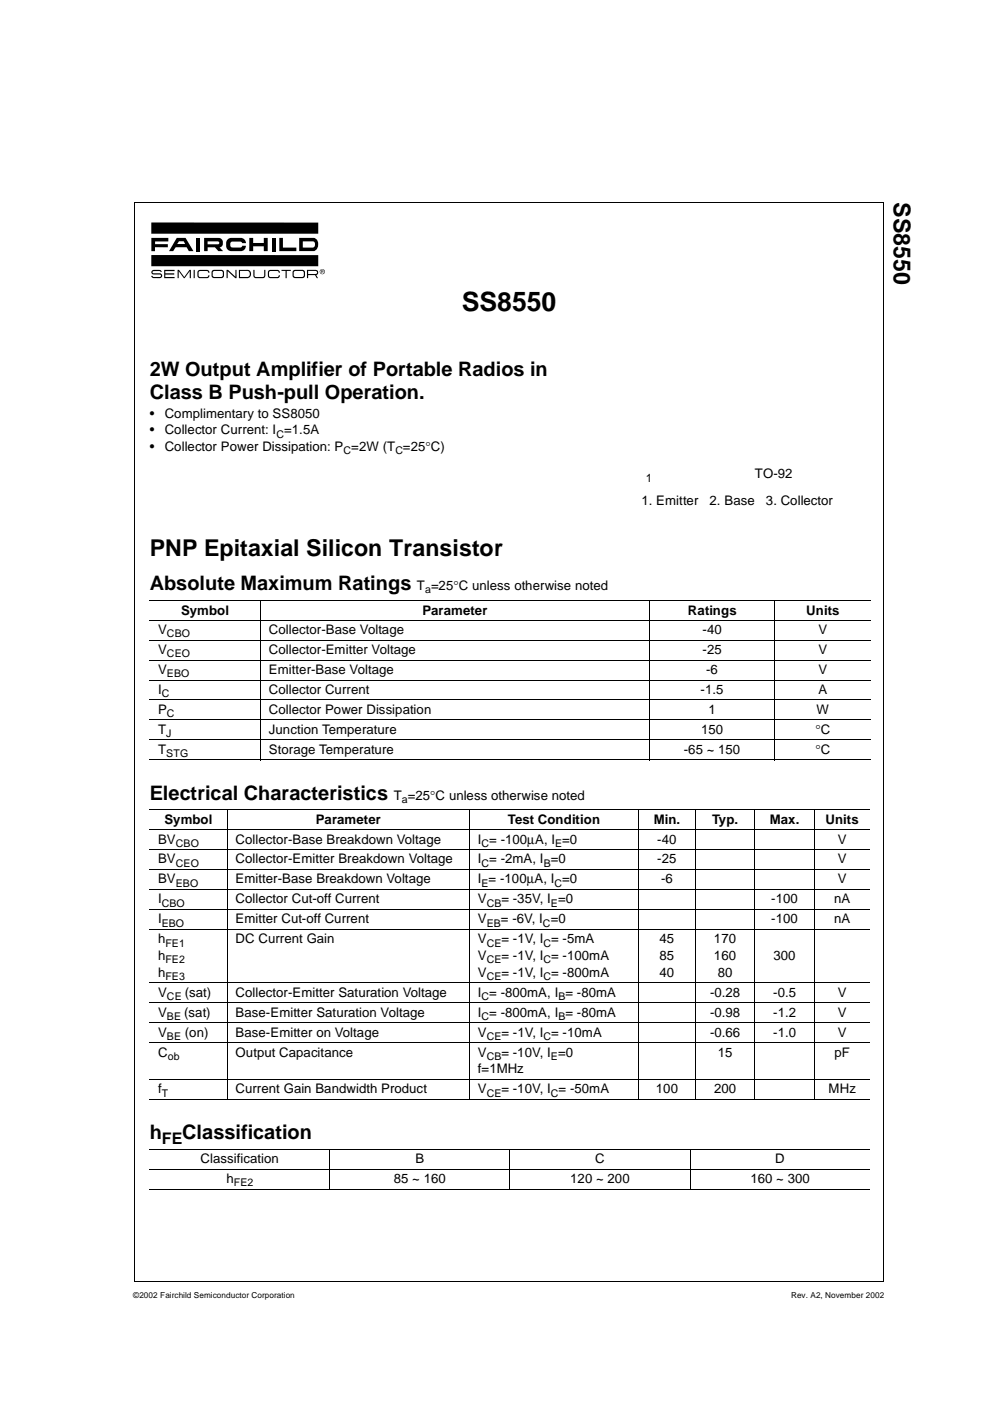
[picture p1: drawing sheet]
<svg xmlns="http://www.w3.org/2000/svg" width="210mm" height="297mm" viewBox="0 0 210 297" stroke-linecap="round" stroke-linejoin="round" font-family="sans-serif">
<defs><g id="words">
<text font-size="5.6" x="97.9" y="65.9">SS8550</text>
<g font-size="4.9">
<text x="189.5" y="42.9" transform="rotate(90 189.5 42.9)">SS8550</text>
<text x="31.7" y="117.8">PNP Epitaxial Silicon Transistor</text>
</g>
<g font-size="4.2">
<text x="31.7" y="79.6">2W Output Amplifier of Portable Radios in</text>
<text x="31.7" y="84.5">Class B Push-pull Operation.</text>
<text x="31.7" y="125.1">Absolute Maximum Ratings</text>
<text x="31.7" y="169.6">Electrical Characteristics</text>
<text x="31.7" y="241.5">h</text>
<text x="38.7" y="241.5">Classification</text>
</g>
<text font-size="3.4" x="34.3" y="242.6">FE</text>
<g font-size="2.8">
<text x="31.7" y="88.5">•</text>
<text x="34.9" y="88.5">Complimentary to SS8050</text>
<text x="31.7" y="95.6">•</text>
<text x="31.7" y="92.1">•</text>
<text x="34.9" y="95.6">Collector Power Dissipation: P =2W (T =25°C)</text>
<text x="34.9" y="92.1">Collector Current: I =1.5A</text>
<text x="160.1" y="101.4">TO-92</text>
<text x="136" y="107.2">1. Emitter</text>
<text x="150.5" y="107.2">2. Base</text>
<text x="162.4" y="107.2">3. Collector</text>
<text x="88.4" y="125.1">T =25°C unless otherwise noted</text>
<text x="38.4" y="130.3">Symbol</text>
<text x="89.6" y="130.3">Parameter</text>
<text x="145.8" y="130.3">Ratings</text>
<text x="170.9" y="130.3">Units</text>
<text x="33.5" y="134.4">V</text>
<text x="57" y="134.4">Collector-Base Voltage</text>
<text x="149" y="134.4">-40</text>
<text x="173.6" y="134.4">V</text>
<text x="33.5" y="138.6">V</text>
<text x="33.5" y="142.9">V</text>
<text x="57" y="138.6">Collector-Emitter Voltage</text>
<text x="57" y="142.9">Emitter-Base Voltage</text>
<text x="149" y="138.6">-25</text>
<text x="149.7" y="142.9">-6</text>
<text x="173.6" y="138.6">V</text>
<text x="173.6" y="142.9">V</text>
<text x="33.5" y="147.1">I</text>
<text x="57" y="147.1">Collector Current</text>
<text x="148.6" y="147.1">-1.5</text>
<text x="173.6" y="147.1">A</text>
<text x="33.5" y="151.3">P</text>
<text x="33.5" y="155.6">T</text>
<text x="57" y="151.3">Collector Power Dissipation</text>
<text x="57" y="155.6">Junction Temperature</text>
<text x="148.6" y="155.6">150</text>
<text x="150.2" y="151.3">1</text>
<text x="172.9" y="155.6">°C</text>
<text x="173.1" y="151.3">W</text>
<text x="33.5" y="159.8">T</text>
<text x="57" y="159.8">Storage Temperature</text>
<text x="145" y="159.8">-65 ~ 150</text>
<text x="172.9" y="159.8">°C</text>
<text x="83.5" y="169.6">T =25°C unless otherwise noted</text>
<text x="33.5" y="178.8">BV</text>
<text x="34.9" y="174.8">Symbol</text>
<text x="50" y="178.8">Collector-Base Breakdown Voltage</text>
<text x="67" y="174.8">Parameter</text>
<text x="101.3" y="178.8">I = -100µA, I =0</text>
<text x="107.7" y="174.8">Test Condition</text>
<text x="138.6" y="174.8">Min.</text>
<text x="139.4" y="178.8">-40</text>
<text x="151" y="174.8">Typ.</text>
<text x="163.2" y="174.8">Max.</text>
<text x="175.1" y="174.8">Units</text>
<text x="177.6" y="178.8">V</text>
<text x="33.5" y="183.1">BV</text>
<text x="50" y="183.1">Collector-Emitter Breakdown Voltage</text>
<text x="101.3" y="183.1">I = -2mA, I =0</text>
<text x="139.4" y="183.1">-25</text>
<text x="177.6" y="183.1">V</text>
<text x="33.5" y="187.3">BV</text>
<text x="33.5" y="191.5">I</text>
<text x="50" y="187.3">Emitter-Base Breakdown Voltage</text>
<text x="50" y="191.5">Collector Cut-off Current</text>
<text x="101.3" y="191.5">V</text>
<text x="101.3" y="187.3">I = -100µA, I =0</text>
<text x="106.3" y="191.5">= -35V, I =0</text>
<text x="140.2" y="187.3">-6</text>
<text x="163.5" y="191.5">-100</text>
<text x="176.8" y="191.5">nA</text>
<text x="177.6" y="187.3">V</text>
<text x="33.5" y="195.8">I</text>
<text x="50" y="195.8">Emitter Cut-off Current</text>
<text x="101.3" y="195.8">V</text>
<text x="106.2" y="195.8">= -6V, I =0</text>
<text x="163.5" y="195.8">-100</text>
<text x="176.8" y="195.8">nA</text>
<text x="33.5" y="200">h</text>
<text x="33.5" y="203.6">h</text>
<text x="50" y="200">DC Current Gain</text>
<text x="101.3" y="203.6">V</text>
<text x="101.3" y="200">V</text>
<text x="106.3" y="200">= -1V, I = -5mA</text>
<text x="106.3" y="203.6">= -1V, I = -100mA</text>
<text x="139.8" y="200">45</text>
<text x="139.8" y="203.6">85</text>
<text x="151.4" y="200">170</text>
<text x="151.4" y="203.6">160</text>
<text x="164" y="203.6">300</text>
<text x="33.5" y="207.1">h</text>
<text x="101.3" y="207.1">V</text>
<text x="106.3" y="207.1">= -1V, I = -800mA</text>
<text x="139.8" y="207.1">40</text>
<text x="152.2" y="207.1">80</text>
<text x="33.5" y="215.5">V</text>
<text x="33.5" y="211.3">V</text>
<text x="39" y="215.5">(sat)</text>
<text x="39.2" y="211.3">(sat)</text>
<text x="50" y="211.3">Collector-Emitter Saturation Voltage</text>
<text x="50" y="215.5">Base-Emitter Saturation Voltage</text>
<text x="101.3" y="211.3">I = -800mA, I = -80mA</text>
<text x="101.3" y="215.5">I = -800mA, I = -80mA</text>
<text x="150.5" y="211.3">-0.28</text>
<text x="150.5" y="215.5">-0.98</text>
<text x="163.9" y="211.3">-0.5</text>
<text x="163.9" y="215.5">-1.2</text>
<text x="177.6" y="211.3">V</text>
<text x="177.6" y="215.5">V</text>
<text x="33.5" y="219.8">V</text>
<text x="39.2" y="219.8">(on)</text>
<text x="50" y="219.8">Base-Emitter on Voltage</text>
<text x="101.3" y="219.8">V</text>
<text x="106.3" y="219.8">= -1V, I = -10mA</text>
<text x="150.5" y="219.8">-0.66</text>
<text x="163.9" y="219.8">-1.0</text>
<text x="177.6" y="219.8">V</text>
<text x="33.5" y="224">C</text>
<text x="50" y="224">Output Capacitance</text>
<text x="101.3" y="227.5">f=1MHz</text>
<text x="101.3" y="224">V</text>
<text x="106.3" y="224">= -10V, I =0</text>
<text x="152.2" y="224">15</text>
<text x="176.9" y="224">pF</text>
<text x="33.5" y="231.8">f</text>
<text x="50" y="231.8">Current Gain Bandwidth Product</text>
<text x="101.3" y="231.8">V</text>
<text x="106.3" y="231.8">= -10V, I = -50mA</text>
<text x="139.1" y="231.8">100</text>
<text x="151.4" y="231.8">200</text>
<text x="175.7" y="231.8">MHz</text>
<text x="42.5" y="246.6">Classification</text>
<text x="48" y="250.8">h</text>
<text x="83.5" y="250.8">85 ~ 160</text>
<text x="88.1" y="246.6">B</text>
<text x="120.9" y="250.8">120 ~ 200</text>
<text x="126.2" y="246.6">C</text>
<text x="159.1" y="250.8">160 ~ 300</text>
<text x="164.4" y="246.6">D</text>
</g>
<text font-size="2.5" x="136.9" y="102.2">1</text>
<g font-size="2.2">
<text x="58.6" y="92.8">C</text>
<text x="72.9" y="96.3">C</text>
<text x="83.8" y="96.3">C</text>
<text x="90.1" y="125.8">a</text>
<text x="35.4" y="135.1">CBO</text>
<text x="35.4" y="139.3">CEO</text>
<text x="35.4" y="143.6">EBO</text>
<text x="34.3" y="147.8">C</text>
<text x="35.4" y="152">C</text>
<text x="35.3" y="156.3">J</text>
<text x="35.3" y="160.5">STG</text>
<text x="85.2" y="170.3">a</text>
<text x="37.3" y="179.6">CBO</text>
<text x="102.1" y="179.6">C</text>
<text x="117.7" y="179.6">E</text>
<text x="37.3" y="183.8">CEO</text>
<text x="102.1" y="183.8">C</text>
<text x="115.3" y="183.8">B</text>
<text x="37.3" y="188">EBO</text>
<text x="102.1" y="188">E</text>
<text x="117.6" y="188">C</text>
<text x="34.3" y="192.3">CBO</text>
<text x="34.3" y="196.5">EBO</text>
<text x="103.2" y="192.3">CB</text>
<text x="103.2" y="196.5">EB</text>
<text x="115.1" y="196.5">C</text>
<text x="116.8" y="192.3">E</text>
<text x="35.1" y="200.7">FE1</text>
<text x="103.2" y="200.7">CE</text>
<text x="115.2" y="200.7">C</text>
<text x="35.1" y="204.2">FE2</text>
<text x="35.1" y="207.8">FE3</text>
<text x="103.2" y="204.2">CE</text>
<text x="103.2" y="207.8">CE</text>
<text x="115.2" y="204.2">C</text>
<text x="115.2" y="207.8">C</text>
<text x="35.4" y="212">CE</text>
<text x="102.1" y="212">C</text>
<text x="118.4" y="212">B</text>
<text x="35.4" y="216.3">BE</text>
<text x="35.4" y="220.5">BE</text>
<text x="102.1" y="216.3">C</text>
<text x="103.2" y="220.5">CE</text>
<text x="115.2" y="220.5">C</text>
<text x="118.4" y="216.3">B</text>
<text x="35.6" y="224.7">ob</text>
<text x="103.2" y="224.7">CB</text>
<text x="116.8" y="224.7">E</text>
<text x="34.3" y="232.5">T</text>
<text x="103.2" y="232.5">CE</text>
<text x="116.8" y="232.5">C</text>
<text x="49.6" y="251.5">FE2</text>
</g>
<g font-size="1.7">
<text x="28.2" y="275.2">©2002 Fairchild Semiconductor Corporation</text>
<text x="167.7" y="275.2">Rev. A2, November 2002</text>
</g>
</g></defs>
<path d="M28.6 43h158.8M28.6 43v228.6M187.3 43v228.7M28.5 271.6h158.8" fill="none" stroke="#000" stroke-width=".21"/>
<path d="M32 47.1h36.9v12h-36.9z" fill="#fff"/>
<g fill="#000">
<path d="M32.2 57.5l.4-.3 1.5 .1 .2 .3-.6-.1h-1.1l-.3 .2 .3 .2h1.3a.51 .51 0 0 1 .5 .6 .51 .51 0 0 1-.5 .5l-1.6-.1-.2-.4h.2l.3 .2h1.3l.2-.2-.2-.3h-1.3a.47 .47 0 0 1-.4-.2 .47 .47 0 0 1 0-.5zM32.1 50.4h3.6v.8h-2.8v.6h2.7v.6h-2.7v.9h-.8zM34.8 57.2h2.2v.3h-1.9v.4h1.8v.3h-1.8v.5h1.9v.3h-2.2zM37.7 57.2h.3l1.1 1.5 1.1-1.5h.3v1.8h-.3v-1.5l-1 1.5h-.2l-1.1-1.5v1.5h-.2zM41.1 57.2h.2v1.8h-.2zM41.6 50.4h.8v2.8h-.8zM42.1 57.3l1.8-.1a.54 .54 0 0 1 .5 .6h-.2l-.3-.3h-1.5l-.3 .1v.8l.3 .3h1.5l.3-.3h.2a.54 .54 0 0 1-.5 .6l-1.8-.1a1.19 1.19 0 0 1 0-1.6zM48 57.2h.3l1.6 1.5v-1.5h.3v1.8h-.3l-1.6-1.5v1.5h-.3zM48.2 50.9l.8-.5h2.1a1.12 1.12 0 0 1 1.1 1.1h-.8l-.5-.3-1.9 .1a.7 .7 0 0 0 .3 1.2h1.6l.5-.4h.7a1.08 1.08 0 0 1-1 1.1h-2.1a1.46 1.46 0 0 1-.8-2.3zM52.9 50.4h.8v1.1h2.2v-1.1h.9v2.8h-.9v-1h-2.2v1h-.8zM53.7 57.2h.3v1.2l.1 .3h1.8l.1-.3v-1.2h.3v1.2a.54 .54 0 0 1-.6 .6l-1.7-.1-.3-.5zM57.6 50.4h.8v2.8h-.8z"/>
<path d="M57.1 57.3l1.7-.1a.54 .54 0 0 1 .5 .6h-.2l-.3-.3h-1.4l-.3 .1-.1 .8 .4 .3h1.4l.3-.3h.2a.54 .54 0 0 1-.5 .6l-1.7-.1a1.19 1.19 0 0 1 0-1.6zM59.2 50.4h.8v2.1h2.8v.7h-3.6zM59.7 57.2h2v.2h-.9v1.6h-.3v-1.6h-.8zM32.1 47.2h35.4v2.3h-35.4zM32.1 54.1h35.4v2.3h-35.4z"/>
<path d="M37.5 50.4l-1.7 2.8h.9l.5-.8h2.4l.5 .8h.9l-1.7-2.8zM37.9 51.2h1l.4 .5h-1.7z"/>
<path d="M43.3 50.4v2.8h.7v-.8h1.6l.7 .8h1l-.7-.7a1.04 1.04 0 0 0 .7-1.1 1.04 1.04 0 0 0-.9-1zM44 51.2h2.2a.31 .31 0 0 1 .3 .3 .31 .31 0 0 1-.3 .3h-2.2z"/>
<path d="M45.1 57.3a1.19 1.19 0 0 0 0 1.6h2.1a1.19 1.19 0 0 0 0-1.6zM45.1 57.6l.4-.2 1.6 .1a.95 .95 0 0 1 .1 1l-.3 .2h-1.6a.95 .95 0 0 1-.2-1.1z"/>
<path d="M50.7 57.2v1.8h1.8a.89 .89 0 0 0 .7-1 .89 .89 0 0 0-1-.8zM50.9 57.4h1.6a.67 .67 0 0 1 .5 .7 .67 .67 0 0 1-.5 .6h-1.6z"/>
<path d="M62.3 57.3a1.19 1.19 0 0 0 0 1.6h2.1a1.19 1.19 0 0 0 0-1.6zM62.3 57.6l.3-.2 1.6 .1a.95 .95 0 0 1 .2 1l-.4 .2h-1.5a.95 .95 0 0 1-.2-1.1z"/>
<path d="M63.4 50.4v2.8h3.2a1.55 1.55 0 0 0 .9-1.4 1.55 1.55 0 0 0-.9-1.4zM64.2 51.2h2.2a.72 .72 0 0 1 .4 .6 .72 .72 0 0 1-.4 .7h-2.2z"/>
<path d="M65.1 57.2v1.8h.2v-.7h1.5l.4 .7h.2l-.3-.7h.1a.63 .63 0 0 0 .1-.9l-.5-.2zM65.3 57.4l1.7 .1 .2 .3-.3 .3h-1.6z"/>
<path d="M67.9 57.6a.47 .47 0 0 1 .9 0 .47 .47 0 0 1-.9 0zM67.8 57.6a.56 .56 0 0 0 1.1 0 .56 .56 0 0 0-1.1 0zM68.1 57.3v.6l.1-.3 .4 .3-.2-.3 .2-.3zM68.2 57.3l.3 .1v.1l-.3 .1z"/>
</g>
<g fill="none" stroke="#000" stroke-width=".21">
<path d="M31.7 127.2h153M31.7 131.5h153M31.7 135.7h153M31.7 139.9h153M55.2 127.2v34M137.7 127.2v34M164.3 127.2v34M31.7 144.2h153M31.7 148.4h153M31.7 152.6h153M31.7 156.9h153M31.7 161.1h153"/>
<path d="M31.7 171.7h152.7M31.7 175.9h152.7M48.2 171.6v61.6M99.5 171.6v61.6M135.4 171.6v61.6M147.4 171.6v61.6M160.1 171.6v61.6M172.7 171.6v61.6M31.7 180.2h152.7M31.7 184.4h152.7M31.7 188.6h152.7M31.7 192.9h152.7"/>
<path d="M31.7 197.1h152.7M31.7 208.4h152.7M31.7 212.6h152.7M31.7 216.8h152.7M31.7 221.1h152.7M31.7 228.8h152.7M31.7 233.1h152.7M31.7 243.7h152.8M31.7 247.9h152.8M31.7 252.1h152.8M69.9 243.6v8.6M108.1 243.6v8.6"/>
<path d="M146.3 243.6v8.6"/>
</g>
<path d="M137.6 77h38.1v25.6h-38.1z" fill="#fff"/>
<use href="#words"/>
</svg>
